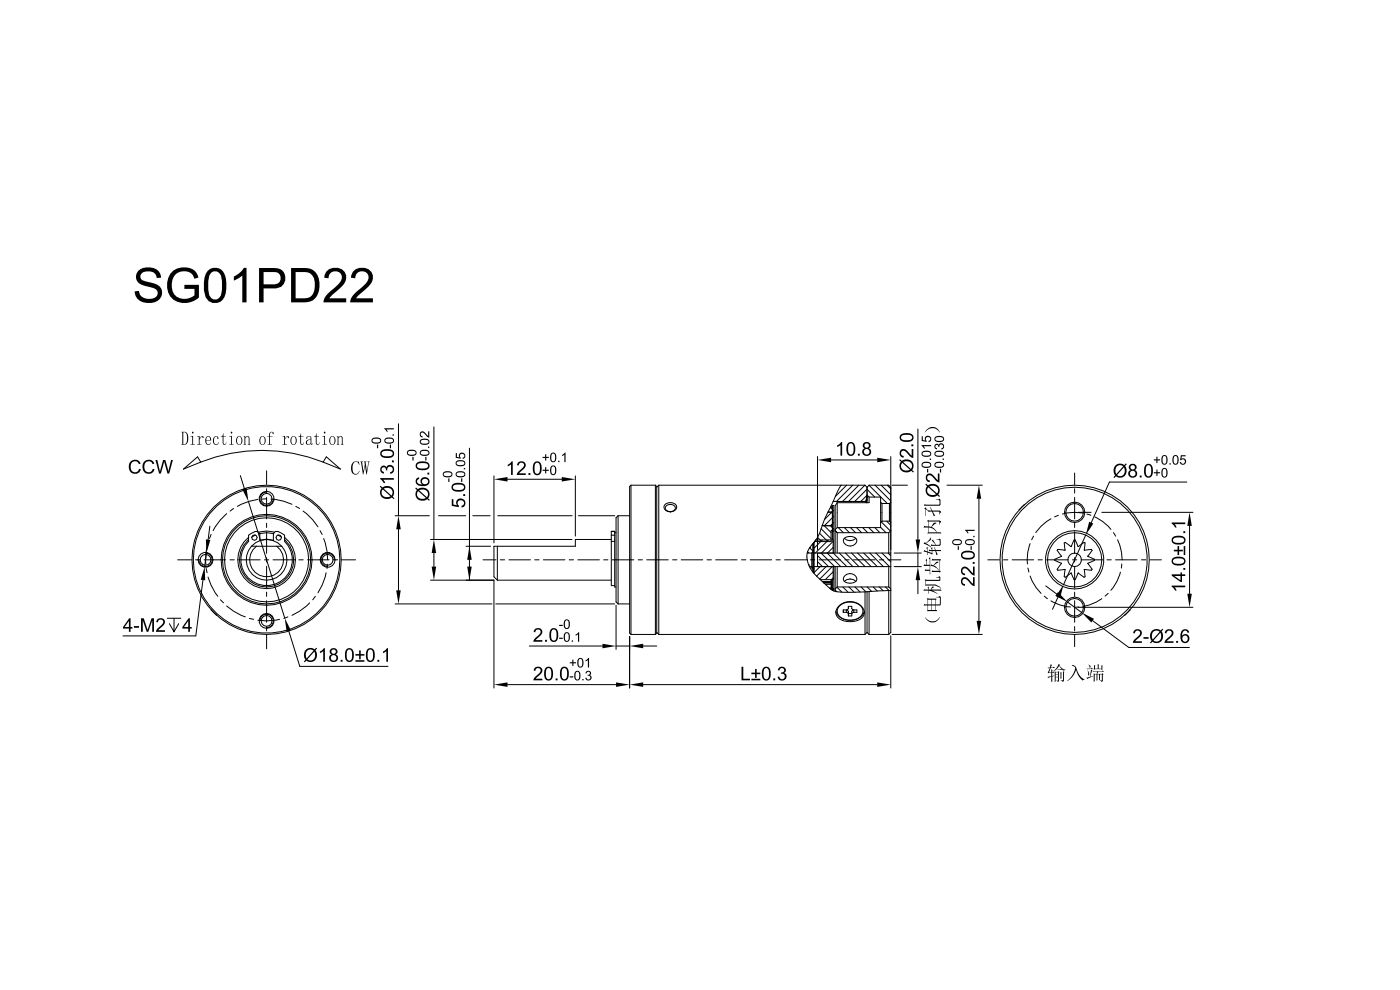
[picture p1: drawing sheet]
<svg xmlns="http://www.w3.org/2000/svg" width="297mm" height="210mm" viewBox="0 0 297 210" stroke-linecap="round" stroke-linejoin="round" font-family="sans-serif">
<g fill="none" stroke="#000" stroke-width=".21">
<path d="M52.7 114.4a5.8 5.8 0 0 0-.3 8.3 5.8 5.8 0 0 0 8.3 0 5.8 5.8 0 0 0-.3-8.3M52.7 114a6.1 6.1 0 0 0-.6 8.9 6.1 6.1 0 0 0 8.9 0 6.1 6.1 0 0 0-.6-8.9M53.3 115.8a4.3 4.3 0 0 0 .2 6 4.3 4.3 0 0 0 6 0 4.3 4.3 0 0 0 .3-6M53.3 115.8a4.3 4.3 0 0 1 6.5 0M53.3 115.8h6.5M54.2 113.5l-.8 .4M54.4 115.8a3.6 3.6 0 0 0-.5 5.3 3.6 3.6 0 0 0 5.3 0 3.6 3.6 0 0 0-.5-5.3M54.9 112.8l1.6-.2 1.7 .2M55.1 113.2l1.4-.2 1.5 .2M55.1 114.7v-1.3l-.1-.4-.4-.3h-.5l-1.4 .8v1.3a5.5 5.5 0 0 0 0 7.8 5.5 5.5 0 0 0 7.7 0 5.5 5.5 0 0 0 0-7.8v-1.3l-1.4-.8h-.5l-.4 .3-.1 .4v1.3M55.1 114.6l1.4-.3 1.5 .3M58.9 113.5l.8 .4"/>
<path d="M105.5 115.8v7.2M129.7 114.4h-7.7v1.4h-17.2v6.5l.7 .7M129.7 114.8h.7M129.7 113.5h.7M129.7 112.7h.7M130.4 113h.3M131.1 109.4l-.4 .4v17.8l.4 .5M131.1 109.4h2.4M131.1 109.4v18.7M133.8 102.9h5.2M133.8 102.9l-.3 .3v31.1l.3 .3M133.8 102.9v31.7"/>
<path d="M139 102.9l.3 .3v31.1l-.3 .3M139 102.9v31.7M139.7 102.9h43.8l.4 .4M139.7 102.9l-.4 .4M139.7 102.9v31.7M141.2 106.9a1.51 1.51 0 0 1 2.3 .6 1.42 1.42 0 0 1-1.3 1.1 1.42 1.42 0 0 1-1.4-1.1zM141.2 107.4a1.2 1.2 0 0 1 2 .3 1.14 1.14 0 0 1-1 .8 1.14 1.14 0 0 1-1.1-.8zM142.2 108.5v.1M171.1 118.1h.1M171.2 118.6l.1 .4M171.2 117.3h1M171.3 117h.1"/>
<path d="M171.5 119.8h.1M171.7 116.2h.1M172.2 117.3v2.9M172.3 115.4h.1M172.4 117.1l-.2 .2M172.4 115.3v6M172.7 115v6.6M172.7 115.2h-.2v6.3M172.7 117.3h16.2M172.8 114.8h.1M173 114.5h3.7v2.8M173.4 117.3v2.9"/>
<path d="M174.4 111.5h1.9M175.6 108.6h.7M176.3 107.3v.2l.3 .2M176.3 108.6l.3 .3M176.3 108.6v.1M176.3 111.4v.1M176.3 111.5l.3 .2M176.6 114.5v-7.3h.2v10.1M176.6 112.6h.2M176.6 112.4l-.3 .2v2.3l-3.5-.1M176.6 108.4l-.3 .2M176.6 111.2l-.3 .3"/>
<path d="M176.7 106.4h7M177.1 112.5l.5 .5M177.6 113h10.9M177.6 111.9l-.5 .4M177.6 106.6l-.5 .7v10M177.6 106.6v5.3M177.6 113v4.3M178.4 102.9l-2.3 4.7a23.9 23.9 0 0 0-2.2 5.4l-1.1 1.9a3.9 3.9 0 0 0-1.6 3.8 7.4 7.4 0 0 0 3.2 4.6 6.9 6.9 0 0 0 2.6 2.1l1.6 .2 4.9-.1M179 114.3a1.9 1.9 0 0 1 2.7 .1 1.42 1.42 0 0 1-1.4 1.4 1.42 1.42 0 0 1-1.4-1.2zM179.1 114.2l.5 .3 .7 .2M180.3 114.7h.1M181.5 114.2l-.5 .3-.7 .2"/>
<path d="M183.7 106.4h.1M183.7 106.5h.1M183.9 105.1l-.2 1.3zM183.9 105.1l-.2 1.4M183.9 105.4l-.2 1.1M183.9 105.4l-.2 1.2M183.9 105.9l-.2 .7M183.9 106l-.1 .6M183.9 103.3l.4-.4h4.2l.4 .4v30.8l-.4 .5M183.9 103.3v3.3M183.9 105l.4 .4M184.3 105.4v1.2h-6.7"/>
<path d="M184.3 105.4h2.5v6.5h-9.2M186.8 106.5l.3 .3M187.1 106.8v3.7M187.1 106.8h1.5M187.1 110.5h1.5M187.1 110.5l-.3 .3M188.5 113v4.3M188.6 106.8v3.7M188.6 110.5l.3 .3M188.9 106.5l-.3 .3M188.9 112.5l-.4 .5M216.2 108.1h.1"/>
<path d="M217.3 107l-1.1 1.1M225.1 118l-1.4 .6v.1v.1l1.4 .6M225.1 119.4v.1M225.1 118h.1M225.1 119.5l-.9 1.2 .1 .1v.1l1.5-.1M225.1 119.5h.1M225.9 116.7l-1.6-.2v.1l-.1 .1 .9 1.3M225.9 116.6v.1M227.1 115.9l-1.2-.9-.1 .1h-.1l.2 1.5M227.2 115.9h-.1M228.7 115.9l-.7-1.4h-.1h-.1l-.6 1.4M228.7 115.9l1.2-.9 .1 .1h.1l-.1 1.5"/>
<path d="M228.7 115.9h.1M230 116.6v.1M230 116.7l1.5-.2 .1 .1v.1l-.9 1.2M230 116.7h.1M230.7 119.5l.9 1.2v.1l-.1 .1-1.5-.1M230.7 117.9v.1M230.7 118l1.4 .6v.1v.1l-1.4 .6M230.7 118h.1M230.7 119.4v.1M44.8 129.3l1.1 1.2M45.9 130.5h.1M105.5 123h24.2"/>
<path d="M130.4 124.2h-.7v-11.5h.7v11.8h.3M131.1 128.1h2.4M133.8 134.6h5.2M139.3 134.1l.4 .5M139.7 134.6h43.8M171.7 120.2h.5M172.2 120.2l.2 .2M172.7 120.6l-.2 .2M172.7 120.2h16.2M173.2 122.2h.1M173.9 122.8h.1M174.4 123.3h1.9"/>
<path d="M174.7 123.6h1.6M175.1 123.9h1.2M175.9 124.7h.4M176.3 122.9l-.1 2M176.3 122.9v2.1M176.6 122.9v2.3M176.6 124.8h.2M176.6 125.1h-.1M176.6 125.2h.1M176.7 120.2v2.7h-2.7M176.8 120.2v5.1M177.1 125.1v.3"/>
<path d="M177.1 125.1l.4 .4M177.1 120.2v4.9M177.3 129.6a3.2 3.2 0 0 0 4.4 1.7l1-.6 .6-1M177.6 124.5h10.9M177.6 120.2v4.3M177.6 124.5l-.5 .4M177.9 128.5a3.3 3.3 0 0 1 5.4 1.1 1.93 1.93 0 0 1-1.8 2.1 3.7 3.7 0 0 1-4.1-1.2l-.1-.9zM178 128.6a3.2 3.2 0 0 1 4.9 .5 2.06 2.06 0 0 1-2.1 2.4 2.55 2.55 0 0 1-3.2-2zM179.3 122a1.48 1.48 0 0 1 2.4 .9 1.74 1.74 0 0 1-2.8 .1v-.3zM179.5 129.4h-.6v.5h.6M179.5 129.9l.4 .3M179.5 129.4l.4 .3v.9h.8v-.4"/>
<path d="M179.5 129.4v.5M180.1 125.6h.1M180.3 122.8h.1M180.3 122.8l.7 .1 .5 .4M180.3 122.8l-.7 .1-.5 .4M180.7 130.1h-.8M181.1 129.4l-.4-.4v-.4h-.8v.5l-.4 .3M181.1 129.4h.6v.5h-.6M181.1 129.9l-.4 .3M181.1 129.4l-.4 .3v.5M181.1 129.4v.5M181.4 125.6h.1"/>
<path d="M183.5 125.5v9.1M183.9 134.1l-.4 .5M183.9 134.1l.4 .5M183.9 125.5v8.6M183.9 125.5h-.4M184.3 134.6h4.2M184.3 125.5v9.1M184.3 125.5h-.4M188.5 125.2l-4.2 .3M188.5 120.2v4.3M188.5 125.2v9.4M188.5 124.5l.4 .4"/>
<path d="M188.9 125.2h-.4M225.9 120.8h-.1M225.9 120.8l-.2 1.5 .1 .1h.1l1.2-.9M225.9 120.8h.1M227.2 121.5h-.1M228.7 121.5l-.7 1.4h-.1h-.1l-.6-1.4M228.7 121.5h.1M230 120.8l.1 1.5-.1 .1h-.1l-1.2-.9M230 120.8h.1M239.7 129.3l-1.2 1.2"/>
<circle cx="43.6" cy="118.7" r="1.58"/>
<circle cx="43.6" cy="118.7" r="1.15"/>
<circle cx="54" cy="114" r=".58"/>
<circle cx="56.5" cy="118.7" r="15.5"/>
<circle cx="56.5" cy="118.7" r="9.4"/>
<circle cx="56.5" cy="118.7" r="8.9"/>
<circle cx="56.5" cy="105.8" r="1.15"/>
<circle cx="56.5" cy="118.7" r="9.6"/>
<circle cx="56.5" cy="118.7" r="15.8"/>
<circle cx="56.5" cy="105.8" r="1.58"/>
<circle cx="59.1" cy="114" r=".58"/>
<circle cx="69.5" cy="118.7" r="1.58"/>
<circle cx="69.5" cy="118.7" r="1.15"/>
<circle cx="227.9" cy="118.7" r="15.8"/>
<circle cx="227.9" cy="108.7" r="1.87"/>
<circle cx="227.9" cy="108.7" r="2.16"/>
<circle cx="227.9" cy="118.7" r="1.44"/>
<circle cx="227.9" cy="118.7" r="5.8"/>
<circle cx="227.9" cy="118.7" r="6.2"/>
<circle cx="227.9" cy="118.7" r="15.4"/>
<circle cx="56.5" cy="131.7" r="1.58"/>
<circle cx="56.5" cy="131.7" r="1.15"/>
<circle cx="227.9" cy="128.8" r="1.87"/>
<circle cx="227.9" cy="128.8" r="2.16"/>
</g>
<g fill="none" stroke="#000" stroke-width=".21">
<path d="M84.5 89.9v19.5M92 90.5v23.9M99.6 95v28M173.4 96.8v19.8M176.3 97.5h9.8M188.9 96.8v19.8M194.7 91v23.4M43.6 117.3a1.44 1.44 0 0 1 1.4 1.4 1.44 1.44 0 0 1-1.4 1.5 1.44 1.44 0 0 1-1.4-1.5M43.8 117.3l-.4 2.9M44.5 111.6l-.4 2.8M51 100.9l.8 2.7M52.7 106.4l7.7 24.7"/>
<path d="M56.5 104.3a1.44 1.44 0 0 0-1.4 1.5 1.44 1.44 0 0 0 1.4 1.4 1.44 1.44 0 0 0 1.5-1.4M70.9 118.7a1.44 1.44 0 0 0-1.4-1.4 1.44 1.44 0 0 0-1.4 1.4 1.44 1.44 0 0 0 1.4 1.5M83.8 109.4h7.3M84.5 112.2v13M91.3 114.4h30M92 117.3v2.9M93 109.4h5.8M98.8 115.8h5.2M100.3 109.4h3.7M104.8 100.9v14.2M105.6 109.4h15.8M107.6 101.6h11.6"/>
<path d="M122 100.9v12.8M122.7 109.4h7.7M189.2 102.9h3.3M189.6 117.3h5.8M194.7 117.3v2.9M200.9 102.9h7.4M207.6 105.8v25.9M228.6 108.7h2.8M230.3 113.5l-4.7 10.5M233.7 108.7h19.3M251.7 102.2h-16.4l-3.9 8.6M252.3 111.5v14.4"/>
<path d="M35.5 131.1h2.8M36.9 131.1v2.9l-1-1.7M37.9 132.3l-1 1.7M43 123l-1.5 11.9h-15.4M55.1 131.7a1.44 1.44 0 0 1 1.4-1.5 1.44 1.44 0 0 1 1.5 1.5 1.44 1.44 0 0 1-1.5 1.4M61.3 133.8l2.3 7.5h18.7M83.8 128.1h20.6M91.3 123h13.5v22.9M105.1 128.1h25.3M112.3 137h15.5M130.7 128.4v9.3M130.7 137h2.8"/>
<path d="M133.5 135v10.9M136.4 137h2.9M188.9 134.8v11.1M189.2 134.6h19.1M189.6 120.2h5.8M194.7 123v2.9M221.8 124.3l2.3 1.7M224.4 126.6l-1.2 2.6M226.4 127.7l3 2.2M228.6 128.8h24.4M231.7 131.6l7.7 5.7h12.9M107.6 145.2h23.1"/>
<path d="M136.4 145.2h49.7"/>
</g>
<g fill="none" stroke="#000" stroke-width=".21">
<path d="M56.5 99.9v2.8M37.7 118.7h2.9M41.5 118.7h.9M43.3 118.7h4.6M44.1 115.1l-.4 1.8v2.7M44.8 113.3l-.4 .9M48.1 108.9l-1.3 1.3-1.6 2.3M48.8 118.7h.9M49.5 107.8l-.7 .6M50.6 118.7h4.6M54.7 105.9l-1.8 .4-2.5 1.1M56.1 118.7h.9"/>
<path d="M56.5 105.8h-.9M56.5 103.6v1M56.5 105.5v4.5M56.5 111v.9M56.5 112.8v4.6M56.5 118.3v.9M57.5 105.8l2.7 .5 1.7 .6M57.9 118.7h4.6M62.7 107.4l.8 .4M63.4 118.7h.9M64.3 108.4l2 1.8 1.1 1.5M65.2 118.7h4.6"/>
<path d="M67.9 112.5l.4 .8M68.6 114.2l.8 2.7 .1 1.8M69.4 119.6v1M70.7 118.7h.9M72.5 118.7h2.9M102.5 118.7h2.7M106.1 118.7h.9M107.9 118.7h4.6M113.4 118.7h.9M115.2 118.7h4.6M120.7 118.7h.9M122.6 118.7h4.5"/>
<path d="M128 118.7h.9M129.9 118.7h4.5M135.3 118.7h1M137.2 118.7h4.5M142.7 118.7h.9M144.5 118.7h4.5M150 118.7h.9M151.8 118.7h4.6M157.3 118.7h.9M159.1 118.7h4.6M164.6 118.7h.9M166.4 118.7h4.6"/>
<path d="M171.9 118.7h.9M173.7 118.7h4.6M179.2 118.7h.9M181 118.7h4.6M186.5 118.7h.9M188.3 118.7h2.8M209.5 118.7h2.4M212.9 118.7h.9M214.7 118.7h4.5M218.5 115.3a9.1 9.1 0 0 0-.6 4.3M219.2 113.7l-.4 .8M220.2 118.7h.9"/>
<path d="M222 118.7h4.6M222.9 110a9.3 9.3 0 0 0-3.2 3M224.5 109.3l-.8 .3M227.5 118.7h.9M227.9 100.3v2.4M227.9 103.6v1M227.9 105.5v4.5M227.9 111v.9M227.9 112.8v4.6M227.9 118.3v.9M229.3 118.7h4.6M229.7 108.8a9.3 9.3 0 0 0-4.4 .2"/>
<path d="M230.5 109l.9 .3M232.2 109.6a9.1 9.1 0 0 1 3.4 2.7M234.8 118.7h.9M236.2 113l.4 .7M236.6 118.7h4.6M237 114.5l.5 1.1 .4 1.5 .1 1.6M237.9 119.6l-.1 .9M242.1 118.7h.9M243.9 118.7h2.4M43.7 120.6l.2 .9M44.1 122.4l.7 1.7 1.4 2.4M46.8 127.2l.6 .7"/>
<path d="M48.1 128.5l1.4 1.1 2.5 1.2M52.9 131.1l.9 .2M56.5 120.1v4.6M56.5 125.6v.9M56.5 127.4v4.6M56.5 132.9v.9M56.5 134.7v2.9M59.3 131.3l-2.8 .4-1.8-.2M61.1 130.8l-.9 .3M65.7 127.9l-2.2 1.7-1.6 .9M66.9 126.5l-.6 .7M69.2 121.5l-.9 2.6-.9 1.6"/>
<path d="M218 120.5l.2 .8M218.5 122.2l.5 1.1 .8 1.3 1 1.2M221.5 126.4l.7 .6M222.9 127.4a9 9 0 0 0 4.1 1.3M227.9 120.1v4.6M227.9 125.6v.9M227.9 127.4v4.6M227.9 132.9v.9M227.9 134.7v2.4M228.8 128.7l-.9 .1M233.7 127l-1.2 .7-1.5 .6-1.3 .3M235 125.8l-.6 .6"/>
<path d="M237.6 121.3a9 9 0 0 1-2 3.9"/>
</g>
<g fill="#000">
<path d="M173.4 97.5l2.9-.4v.9zM186.1 97.1l2.8 .4-2.8 .5zM196.4 91.3a1.66 1.66 0 0 1 1.6-.7 1.66 1.66 0 0 1 1.4 1.1 1.9 1.9 0 0 0-3.3 0zM43.7 114.4l.9 .1-.8 2.8zM51.4 103.8l.9-.3 .4 2.9zM84.5 109.4l.5 2.8h-1zM92 114.4l.5 2.9h-1zM99.6 115.8l.4 2.9h-.9zM104.8 101.6l2.8-.4v.9zM119.2 101.2l2.8 .4-2.8 .5zM194.2 114.4h1l-.5 2.9zM207.6 102.9l.5 2.9h-1z"/>
<path d="M231 110.6l.9 .4-1.6 2.5zM252.3 108.7l.5 2.8h-1zM43.4 120.2l.1 2.9-.9-.2zM60.4 131.1l1.3 2.6-.9 .3zM84 125.2h1l-.5 2.9zM91.5 120.2h1l-.5 2.8zM99.1 120.2h.9l-.4 2.8zM127.8 136.5l2.9 .5-2.9 .5zM133.5 137l2.9-.5v1zM194.7 120.2l.5 2.8h-1zM207.1 131.7h1l-.5 2.9zM224.4 125.6l2 2.1-2.6-1.3z"/>
<path d="M225.6 124l-.8 2.8-.8-.4zM229.4 129.9l2.6 1.3-.5 .8zM251.8 125.9h1l-.5 2.9zM104.8 145.2l2.8-.5v1zM130.7 144.7l2.8 .5-2.8 .5zM133.5 145.2l2.9-.5v1zM186.1 144.7l2.8 .5-2.8 .5z"/>
<path d="M80 94.3h.2v.8h-.2zM79 93l.4-.2a.94 .94 0 0 1 1.4 .8 1.11 1.11 0 0 1-1.1 .6 1.11 1.11 0 0 1-.9-.8zM79.1 93.2l-.1 .3a1.23 1.23 0 0 0 1.6 0v-.1a1.26 1.26 0 0 0-1.5-.2z"/>
<path d="M82.7 94.3h.2v.8h-.2zM81.7 93l.5-.2a.94 .94 0 0 1 1.4 .8 1.11 1.11 0 0 1-1.1 .6 1.11 1.11 0 0 1-1-.8zM81.8 93.2l-.1 .3a1.23 1.23 0 0 0 1.7 0v-.1a1.26 1.26 0 0 0-1.6-.2zM83.3 92.1h.2v.3h-.2zM81.5 90.8h2v.3h-1.5l.3 .5h-.3z"/>
<path d="M87.5 96.9h.2v.8h-.2zM86.5 95.6l.4-.2a.94 .94 0 0 1 1.5 .8 1.11 1.11 0 0 1-1.2 .6 1.11 1.11 0 0 1-.9-.9zM86.6 95.8l-.1 .3a1.23 1.23 0 0 0 1.7 0v-.2a1.26 1.26 0 0 0-1.6-.1z"/>
<path d="M90.2 96.9h.2v.8h-.2zM89.2 95.6l.5-.2a.94 .94 0 0 1 1.4 .8 1.11 1.11 0 0 1-1.1 .6 1.11 1.11 0 0 1-1-.9zM89.3 95.8l-.1 .3a1.23 1.23 0 0 0 1.7 0v-.2a1.26 1.26 0 0 0-1.6-.1zM90.8 94.7h.2v.3h-.2zM89.2 93.2l.5-.2a.94 .94 0 0 1 1.4 .8 1.11 1.11 0 0 1-1.1 .6 1.11 1.11 0 0 1-1-.8zM89.3 93.5l-.1 .3a1.23 1.23 0 0 0 1.7 0v-.2a1.26 1.26 0 0 0-1.6-.1zM89.3 91.6a1.43 1.43 0 0 1 1.5 .8v-.9h.2v1.3l-.7-.5a.69 .69 0 0 0-1-.5 .39 .39 0 0 0 0 .5 .39 .39 0 0 0 .3 .2v.3a.67 .67 0 0 1-.6-.5 .67 .67 0 0 1 .3-.7z"/>
<path d="M115.6 96.3h.3v.6h.5v.2h-.5v.6h-.3v-.6h-.5v-.2h.5zM116.9 96.2a.71 .71 0 0 1 .9-.1 .71 .71 0 0 1 .2 .9 .7 .7 0 0 1-.3 .9 .7 .7 0 0 1-.9-.2l-.1-.9zM117.1 96.3a1.12 1.12 0 0 0 .2 1.5h.1a1.23 1.23 0 0 0 0-1.6zM118.4 97.7h.3v.3h-.3zM119.2 96.5l.8-.5v2h-.3v-1.6l-.5 .3z"/>
<path d="M177.6 94.5l.8-.8h.2v2.9h-.3v-2.2l-.7 .4zM179.8 94a.96 .96 0 0 1 1.2-.1 .96 .96 0 0 1 .4 1.1 1.23 1.23 0 0 1-1.1 1.7 1.91 1.91 0 0 1-.6-2.5zM180.1 94.1a2.39 2.39 0 0 0 0 2.2l.5 .1a1.79 1.79 0 0 0 .2-2.2l-.2-.2zM182 96.2h.4v.4h-.4zM183.1 94.1a.79 .79 0 0 1 1.2-.3 .79 .79 0 0 1 0 1.2l-.1 .1a.86 .86 0 0 1 .5 1.1 .86 .86 0 0 1-1.1 .5 .83 .83 0 0 1-.7-.7 .83 .83 0 0 1 .5-.9 .64 .64 0 0 1-.3-1zM183.3 94.5a.5 .5 0 0 0 1 0 .5 .5 0 0 0-1 0zM183.2 95.8a.6 .6 0 0 0 1.2 0 .6 .6 0 0 0-1.2 0z"/>
<path d="M190.9 97.4l.4 .3a1.47 1.47 0 0 1 1.9 0 1.47 1.47 0 0 1 .3 2l.3 .3-.1 .2-.4-.3a1.47 1.47 0 0 1-2 0 1.47 1.47 0 0 1-.2-2l-.4-.3zM191.4 98.1a1.05 1.05 0 0 0-.1 1.4 1.05 1.05 0 0 0 1.4 .2l.3-.1zM191.6 98l1.6 1.4a1.02 1.02 0 0 0 0-1.2 1.02 1.02 0 0 0-1.1-.4zM191.2 95.3a1.39 1.39 0 0 1 1.7 .9l.5 .4v-1.4h.3v1.9l-.7-.3a2.08 2.08 0 0 0-1.5-1.2 .57 .57 0 0 0-.4 .6 .57 .57 0 0 0 .6 .5l-.1 .4a.96 .96 0 0 1-.8-.7 .96 .96 0 0 1 .4-1.1zM193.3 94.2h.4v.4h-.4zM191.1 92.1h.1a2.3 2.3 0 0 1 2.5 .3l.1 .6a1.91 1.91 0 0 1-2.5 .6 .87 .87 0 0 1-.2-1.5zM191.2 92.5l-.1 .4a1.8 1.8 0 0 0 2.2 .2l.2-.4a1.79 1.79 0 0 0-2.3-.2z"/>
<path d="M236.7 98.6a1.44 1.44 0 0 1 1.8 0l.3-.3 .2 .1-.4 .4a1.47 1.47 0 0 1 .1 2 1.47 1.47 0 0 1-2 .2l-.3 .4-.2-.2 .3-.4a1.69 1.69 0 0 1 .2-2.2zM237 98.8a1.49 1.49 0 0 0-.2 1.7l1.4-1.6a.99 .99 0 0 0-1.2-.1zM238.4 99.1l-1.5 1.6a1.02 1.02 0 0 0 1.3 .1 1.02 1.02 0 0 0 .3-1.2zM239.5 98.7a.79 .79 0 0 1 1.2-.3 .79 .79 0 0 1 .1 1.3h-.2a.86 .86 0 0 1 .5 1.1 .86 .86 0 0 1-1.1 .5 .83 .83 0 0 1-.7-.7 .83 .83 0 0 1 .5-.9 .64 .64 0 0 1-.3-1zM239.8 99.1a.47 .47 0 0 0 .9 0 .47 .47 0 0 0-.9 0zM239.7 100.4a.59 .59 0 0 0 1.1 0 .59 .59 0 0 0-1.1 0zM241.7 100.9h.4v.4h-.4zM243 98.6a.96 .96 0 0 1 1.1-.1 .96 .96 0 0 1 .4 1.1 1.23 1.23 0 0 1-1.1 1.7 1.91 1.91 0 0 1-.6-2.4zM243.3 98.8a2.39 2.39 0 0 0 0 2.1l.4 .1a1.79 1.79 0 0 0 .2-2.2l-.2-.1z"/>
<path d="M244.7 97.4h.6v-.5h.2v.5h.5v.2h-.5v.6h-.2v-.6h-.6zM246.5 96.7a.71 .71 0 0 1 .9 0 .71 .71 0 0 1 .2 .8 .7 .7 0 0 1-.3 .9 .7 .7 0 0 1-.9-.2l-.1-.8zM246.8 96.8a1.12 1.12 0 0 0 .2 1.6h.1a1.23 1.23 0 0 0 0-1.7zM248 98.2h.3v.3h-.3zM248.9 96.7a.71 .71 0 0 1 .9 0 .71 .71 0 0 1 .2 .8 .7 .7 0 0 1-.3 .9 .7 .7 0 0 1-.9-.2l-.1-.8zM249.1 96.8a1.12 1.12 0 0 0 .2 1.6h.1a1.23 1.23 0 0 0 0-1.7zM250.5 96.5h1v.3h-.8l-.1 .5a.67 .67 0 0 1 .9 .3 .67 .67 0 0 1-.4 .9 .67 .67 0 0 1-.9-.5h.3a.45 .45 0 0 0 .6 .2 .45 .45 0 0 0 .2-.6 .45 .45 0 0 0-.6-.1l-.4 .1z"/>
<path d="M80.7 103l.4 .4a1.47 1.47 0 0 1 2 0 1.47 1.47 0 0 1 .2 1.9l.4 .4-.2 .1-.4-.3a1.46 1.46 0 0 1-2 0 1.46 1.46 0 0 1-.2-1.9l-.3-.4zM81.2 103.8a1.05 1.05 0 0 0 0 1.4 1.05 1.05 0 0 0 1.3 .2l.3-.1zM81.4 103.6l1.6 1.5a1.02 1.02 0 0 0 .1-1.2 1.02 1.02 0 0 0-1.2-.4zM80.6 101.4h2.9v.3h-2.2l.4 .7h-.3l-.8-.8zM80.9 98.9l.1-.1a.64 .64 0 0 1 1 .3 .89 .89 0 0 1 1.3-.4 .89 .89 0 0 1 .2 1.4l-.7 .4-.1-.4a.59 .59 0 0 0 .6-.7 .59 .59 0 0 0-.8-.4 .59 .59 0 0 0-.3 .8l-.3-.1a.5 .5 0 0 0-.4-.6 .5 .5 0 0 0-.6 .5 .5 .5 0 0 0 .6 .5l-.1 .3a.89 .89 0 0 1-.7-.6 .89 .89 0 0 1 .2-.9zM83.1 97.6h.4v.4h-.4zM80.9 95.6l.1-.1a2.3 2.3 0 0 1 2.5 .3l.1 .6a1.91 1.91 0 0 1-2.5 .6 .87 .87 0 0 1-.2-1.4zM81.1 95.9l-.2 .4a1.8 1.8 0 0 0 2.3 .2l.1-.4a1.79 1.79 0 0 0-2.2-.2z"/>
<path d="M88.2 103.4l.4 .3a1.47 1.47 0 0 1 2 0 1.47 1.47 0 0 1 .2 2l.4 .3-.2 .2-.4-.3a1.47 1.47 0 0 1-2 0 1.47 1.47 0 0 1-.2-2l-.3-.3zM88.7 104.1a1.05 1.05 0 0 0 0 1.4 1.05 1.05 0 0 0 1.3 .2l.3-.1zM88.9 104l1.6 1.4a1.02 1.02 0 0 0 .1-1.2 1.02 1.02 0 0 0-1.2-.4zM88.4 101.4l.5-.2v.4a.55 .55 0 0 0-.4 .6 .55 .55 0 0 0 .5 .5h.6a.93 .93 0 0 1 .2-1.5 .93 .93 0 0 1 1.3 .9v.2a1.79 1.79 0 0 1-2.8 .3l-.1-.7zM89.6 101.8a.62 .62 0 0 0 .2 .8 .62 .62 0 0 0 .8-.1 .62 .62 0 0 0-.1-.9l-.5-.1zM90.6 100.2h.4v.4h-.4zM88.4 98.1h.1a2.3 2.3 0 0 1 2.5 .3l.1 .6a1.91 1.91 0 0 1-2.4 .6 .87 .87 0 0 1-.3-1.5zM88.6 98.5l-.1 .4a1.8 1.8 0 0 0 2.2 .2l.1-.4a1.79 1.79 0 0 0-2.2-.2z"/>
<path d="M95.1 101.4h.2v.8h-.2zM94.1 100.1l.4-.2a.94 .94 0 0 1 1.5 .8 1.11 1.11 0 0 1-1.1 .6 1.11 1.11 0 0 1-1-.8zM94.2 100.4l-.1 .3a1.23 1.23 0 0 0 1.7 0v-.2a1.26 1.26 0 0 0-1.6-.1z"/>
<path d="M95.8 105.9h.4v1.1l.7 .2a.96 .96 0 0 1 .5-1.4 .96 .96 0 0 1 1.3 .6 .96 .96 0 0 1-.8 1.2v-.3a.64 .64 0 0 0 .4-1 .64 .64 0 0 0-1-.1 .64 .64 0 0 0 0 1v.4l-1.5-.3zM98.3 104.8h.4v.4h-.4zM96 102.7l.1-.1a2.3 2.3 0 0 1 2.5 .3l.1 .6a1.91 1.91 0 0 1-2.4 .6 .87 .87 0 0 1-.3-1.4zM96.2 103l-.1 .5a1.8 1.8 0 0 0 2.2 .2l.1-.5a1.79 1.79 0 0 0-2.2-.2z"/>
<path d="M97.8 101.4h.3v.8h-.3zM96.8 100.1l.5-.2a.94 .94 0 0 1 1.4 .8 1.11 1.11 0 0 1-1.1 .6 1.11 1.11 0 0 1-1-.8zM96.9 100.4l-.1 .3a1.23 1.23 0 0 0 1.7 0v-.2a1.26 1.26 0 0 0-1.6-.1zM98.4 99.3h.3v.2h-.3zM96.8 97.8l.5-.2a.94 .94 0 0 1 1.4 .8 1.11 1.11 0 0 1-1.1 .6 1.11 1.11 0 0 1-1-.8zM96.9 98l-.1 .3a1.23 1.23 0 0 0 1.7 0v-.2a1.26 1.26 0 0 0-1.6-.1zM96.7 96.1h.2v.8l.5 .1a.67 .67 0 0 1 .4-1 .67 .67 0 0 1 .9 .5 .67 .67 0 0 1-.6 .8v-.2a.45 .45 0 0 0 .3-.6 .45 .45 0 0 0-.7-.3 .45 .45 0 0 0-.1 .7l.1 .4-1-.2z"/>
<path d="M107.7 98.6l.8-.8h.2v2.9h-.3v-2.2l-.7 .4zM109.8 98.2a.92 .92 0 0 1 1.4-.2 .92 .92 0 0 1-.1 1.4l-1 1h1.4v.3h-1.9l.4-.7a2.09 2.09 0 0 0 1.1-1.5 .57 .57 0 0 0-.6-.4 .57 .57 0 0 0-.5 .6h-.3zM112.1 100.3h.4v.4h-.4zM113.3 98.1a.96 .96 0 0 1 1.2-.1 .96 .96 0 0 1 .4 1.1 1.23 1.23 0 0 1-1.2 1.7 1.91 1.91 0 0 1-.5-2.5zM113.6 98.2a2.39 2.39 0 0 0 0 2.2l.5 .1a1.79 1.79 0 0 0 .2-2.3l-.2-.1z"/>
<path d="M115.1 99.6h.5v-.5h.3v.5h.5v.2h-.5v.6h-.3v-.6h-.5zM116.9 98.9a.71 .71 0 0 1 .9 0 .71 .71 0 0 1 .2 .8 .7 .7 0 0 1-.3 .9 .7 .7 0 0 1-.9-.2l-.1-.8zM117.1 99a1.12 1.12 0 0 0 .2 1.6h.1a1.23 1.23 0 0 0 0-1.7z"/>
<path d="M196.4 102.6l.4 .3a1.47 1.47 0 0 1 2 0 1.47 1.47 0 0 1 .2 2l.4 .3-.2 .2-.4-.3a1.46 1.46 0 0 1-2 0 1.46 1.46 0 0 1-.2-2l-.3-.3zM196.9 103.3a1.05 1.05 0 0 0 0 1.4 1.05 1.05 0 0 0 1.3 .2l.3-.1zM197.1 103.2l1.6 1.4a1.02 1.02 0 0 0 .1-1.2 1.02 1.02 0 0 0-1.2-.4zM196.7 100.5a1.39 1.39 0 0 1 1.8 .9l.4 .4v-1.4h.3v1.9l-.7-.3a2.08 2.08 0 0 0-1.5-1.2 .57 .57 0 0 0-.3 .6 .57 .57 0 0 0 .5 .5v.3a.96 .96 0 0 1-.8-.6 .96 .96 0 0 1 .3-1.1z"/>
<path d="M196.6 99.4h.3v.8h-.3zM195.6 98.1l.5-.2a.94 .94 0 0 1 1.4 .8 1.11 1.11 0 0 1-1.1 .6 1.11 1.11 0 0 1-.9-.8zM195.7 98.3v.4a1.23 1.23 0 0 0 1.6 0v-.2a1.26 1.26 0 0 0-1.6-.2zM197.2 97.2h.3v.3h-.3zM195.6 95.8l.5-.2a.94 .94 0 0 1 1.4 .8 1.11 1.11 0 0 1-1.1 .6 1.11 1.11 0 0 1-.9-.8zM195.7 96v.3a1.23 1.23 0 0 0 1.6 0v-.2a1.26 1.26 0 0 0-1.6-.1zM195.5 94.4h2v.2h-1.6l.3 .5h-.2zM195.5 92.5h.2v.8l.6 .1a.67 .67 0 0 1 .3-.9 .67 .67 0 0 1 .9 .4 .67 .67 0 0 1-.6 .9v-.3a.45 .45 0 0 0 .3-.6 .45 .45 0 0 0-.6-.2 .45 .45 0 0 0-.2 .6l.1 .4-1-.2z"/>
<path d="M199.3 99.4h.3v.8h-.3zM198.4 98.1l.4-.2a.94 .94 0 0 1 1.4 .8 1.11 1.11 0 0 1-1.1 .6 1.11 1.11 0 0 1-.9-.8zM198.5 98.3l-.1 .4a1.23 1.23 0 0 0 1.6 0v-.2a1.26 1.26 0 0 0-1.5-.2zM199.9 97.2h.3v.3h-.3zM198.4 95.8l.4-.2a.94 .94 0 0 1 1.4 .8 1.11 1.11 0 0 1-1.1 .6 1.11 1.11 0 0 1-.9-.8zM198.5 96l-.1 .3a1.23 1.23 0 0 0 1.6 0v-.2a1.26 1.26 0 0 0-1.5-.1zM198.4 94.2l.4-.1 .3 .3a.63 .63 0 0 1 1.1 0 .63 .63 0 0 1-.5 .9l-.1-.2a.41 .41 0 0 0 .4-.5 .41 .41 0 0 0-.5-.3 .41 .41 0 0 0-.3 .5h-.2a.35 .35 0 0 0-.2-.4 .35 .35 0 0 0-.5 .3 .35 .35 0 0 0 .4 .3v.3a.62 .62 0 0 1-.5-.4 .62 .62 0 0 1 .2-.7zM198.4 92.7l.4-.2a.94 .94 0 0 1 1.4 .7 1.11 1.11 0 0 1-1.1 .6 1.11 1.11 0 0 1-.9-.8zM198.5 92.9l-.1 .3a1.23 1.23 0 0 0 1.6 0v-.2a1.26 1.26 0 0 0-1.5-.1z"/>
<path d="M203.1 115.8h.3v.8h-.3zM202.2 114.5l.4-.2a.94 .94 0 0 1 1.4 .8 1.11 1.11 0 0 1-1.1 .6 1.11 1.11 0 0 1-.9-.8zM202.2 114.7v.4a1.23 1.23 0 0 0 1.6 0v-.2a1.26 1.26 0 0 0-1.6-.2z"/>
<path d="M205.9 115.8h.2v.8h-.2zM204.9 114.5l.4-.2a.94 .94 0 0 1 1.4 .8 1.11 1.11 0 0 1-1.1 .6 1.11 1.11 0 0 1-.9-.8zM205 114.7l-.1 .4a1.23 1.23 0 0 0 1.6 0v-.2a1.26 1.26 0 0 0-1.5-.2zM206.4 113.6h.3v.3h-.3zM204.7 112.4h2v.2h-1.6l.3 .5h-.2z"/>
<path d="M244.7 100.1h.6v-.5h.2v.5h.5v.3h-.5v.5h-.2v-.5h-.6zM246.5 99.4a.71 .71 0 0 1 .9 0 .71 .71 0 0 1 .2 .9 .7 .7 0 0 1-.3 .9 .7 .7 0 0 1-.9-.2l-.1-.9zM246.8 99.5a1.12 1.12 0 0 0 .2 1.6h.1a1.23 1.23 0 0 0 0-1.7z"/>
<path d="M27.4 131.1h.3v1.9h.4v.3h-.4v.7h-.4v-.7h-1.2v-.3zM27.3 131.7l-.9 1.3h.9zM28.4 132.8h1.1v.3h-1.1zM29.9 131.1h.6l.8 2.5 .8-2.5h.6v2.9h-.4v-2.4l-.8 2.4h-.4l-.8-2.5v2.5h-.4zM33.3 131.4a.92 .92 0 0 1 1.4-.1 .92 .92 0 0 1-.1 1.4l-1 1h1.4v.3h-1.9l.3-.7a2.08 2.08 0 0 0 1.2-1.5 .57 .57 0 0 0-.6-.4 .57 .57 0 0 0-.5 .6l-.3-.1z"/>
<path d="M40 131.1h.3v1.9h.4v.3h-.4v.7h-.4v-.7h-1.2v-.3zM39.9 131.7l-.9 1.3h.9z"/>
<path d="M65 137.7a1.44 1.44 0 0 1 1.7 0l.4-.3 .2 .1-.4 .4a1.47 1.47 0 0 1 0 2 1.47 1.47 0 0 1-1.9 .2l-.4 .4-.2-.2 .4-.4a1.69 1.69 0 0 1 .2-2.2zM65.3 137.9a1.49 1.49 0 0 0-.3 1.7l1.5-1.6a.99 .99 0 0 0-1.2-.1zM66.7 138.2l-1.5 1.6a1.02 1.02 0 0 0 1.2 .1 1.02 1.02 0 0 0 .4-1.2zM67.8 138.2l.9-.7h.2v2.8h-.3v-2.2l-.8 .4zM70 137.8a.79 .79 0 0 1 1.2-.3 .79 .79 0 0 1 .1 1.2l-.1 .1a.86 .86 0 0 1 .5 1.1 .86 .86 0 0 1-1.2 .5 .83 .83 0 0 1-.7-.7 .83 .83 0 0 1 .6-.9 .64 .64 0 0 1-.4-1zM70.3 138.2a.47 .47 0 0 0 .9 0 .47 .47 0 0 0-.9 0zM70.2 139.5a.59 .59 0 0 0 1.1 0 .59 .59 0 0 0-1.1 0zM72.2 139.9h.4v.4h-.4zM73.5 137.7a.96 .96 0 0 1 1.1-.1 .96 .96 0 0 1 .4 1.1 1.23 1.23 0 0 1-1.1 1.7 1.91 1.91 0 0 1-.6-2.5zM73.8 137.8a2.39 2.39 0 0 0 0 2.2l.4 .1a1.79 1.79 0 0 0 .2-2.2l-.2-.2zM75.4 138.7h.8v-.8h.3v.8h.8v.3h-.8v.8h-.3v-.8h-.8zM75.4 140h1.9v.3h-1.9zM77.9 137.7a.96 .96 0 0 1 1.2-.1 .96 .96 0 0 1 .4 1.1 1.23 1.23 0 0 1-1.2 1.7 1.91 1.91 0 0 1-.5-2.5zM78.2 137.8a2.39 2.39 0 0 0 0 2.2l.5 .1a1.79 1.79 0 0 0 .2-2.2l-.2-.2zM80 139.9h.4v.4h-.4zM81.2 138.2l.9-.7h.2v2.8h-.4v-2.2l-.7 .4z"/>
<path d="M113.4 133.5a.92 .92 0 0 1 1.4-.1 .92 .92 0 0 1-.2 1.4l-1 1h1.4v.3h-1.9l.4-.7a2.09 2.09 0 0 0 1.2-1.5 .57 .57 0 0 0-.7-.4 .57 .57 0 0 0-.4 .6l-.4-.1zM115.6 135.7h.4v.4h-.4zM116.8 133.5a.96 .96 0 0 1 1.2-.1 .96 .96 0 0 1 .4 1.1 1.23 1.23 0 0 1-1.1 1.6 1.91 1.91 0 0 1-.6-2.4zM117.1 133.6a2.39 2.39 0 0 0 0 2.1l.5 .2a1.79 1.79 0 0 0 .2-2.3l-.2-.1z"/>
<path d="M118.6 132.5h.8v.3h-.8zM119.8 131.5a.71 .71 0 0 1 .9 0 .71 .71 0 0 1 .2 .9 .7 .7 0 0 1-.3 .9 .7 .7 0 0 1-.9-.2l-.1-.9zM120 131.6a1.13 1.13 0 0 0 .2 1.6h.1a1.23 1.23 0 0 0 0-1.7z"/>
<path d="M118.6 135.2h.8v.3h-.8zM119.8 134.2a.71 .71 0 0 1 .9 0 .71 .71 0 0 1 .2 .9 .7 .7 0 0 1-.3 .9 .7 .7 0 0 1-.9-.2l-.1-.9zM120 134.3a1.13 1.13 0 0 0 .2 1.6h.1a1.23 1.23 0 0 0 0-1.6zM121.3 135.8h.2v.3h-.2zM122.1 134.6l.7-.5v2h-.2v-1.6l-.5 .3z"/>
<path d="M196.2 130.9a1.84 1.84 0 0 0 3.1 0 1.66 1.66 0 0 1-1.5 1.1 1.66 1.66 0 0 1-1.6-1.1zM196.6 127l.2-.2 .1 .2 1.6-.1 .1 .3h-.2v1h.9v-1.4l-.7-.2h.4l.3-.2 .2 .1v1.7l-.1 .2h-1v1h.3l.1 .2h-2.2l.1-.2v-1h-.8l.2-.3 .6 .1v-1zM196.8 128.4v1h.7v-1zM196.8 127.2v1h.7v-1zM197.6 128.4v1h.7v-1zM197.6 127.2v1h.7v-1zM196.4 122.8l.1 .2h2.7v-.4l-.7-.2 .8-.2 .1 .3-.1 .7h-2.9v.8h2l.9 .4 .3 .5a2.78 2.78 0 0 0-2.8-.7h-.7l.2-.2v-.8l-.2-.1zM196 124.9l.9 .1-.2-.4 .3-.2v.6h.4l.3-.5 .2-.1 .2 .1-.6 .5h2.1l.1 .3h-2l1 .4 .2 .3-1.9-.7v.5l-.1 .1v-.6h-1zM197.5 119.7l.5 .2 .4-.5a.43 .43 0 0 1 .7-.2l-1 .7 .3 .2 .7 .9a2.07 2.07 0 0 0-1.7-1zM197.8 118.5l.1 .1h1.6l.1 .2h-.2v2.2l.1 .2-.2 .2-.1-.1h-1.6l.2-.4 .1 .2h1.4v-2.3l-1.7 .1zM196.3 118.8l.3-.3v1.3h.6v-1.2l-.2-.2 .3-.3v3.6l-.1 .1v-.7h-1.1l.2-.4 .9 .1v-.8h-1.3l.1-.4 .1 .2h.4v-.8zM196.4 116.2l.3-.3v1.1l.9 .3v-.4h-.6l.1-.4 .1 .2h.4l-.2-.4 .3-.2v.6h.6l-.1-.7 .3 .7 1-.1 .1 .3h-1.1l.4 .7-.3 .1-.2-.8h-.7l.1 .5-.2 .2-.9-.4 .1 .4-.2 .1v-.5l-.7-.3 .2-.3 .1 .2 .4 .1v-.5zM196.1 115l.1 .1a1.56 1.56 0 0 0 1.1-1.1l.2 .3-.2 .3-1 .6a1.6 1.6 0 0 1 1.2 1l-.9-.6-.7-.3zM197.6 114.7l.3-.3 .6 1.1 .7 .1 .1-.2v-.8l-.7-.1 .8-.2 .1 1.3a1.71 1.71 0 0 1-1.5 .2h-.6l.2-.4 .1 .1h.7zM196.9 111.9v1h1.7l-.9-.9zM196.9 110.2l.1 .2h2.3l.3 .2v.2l-.3 .5-.1-.6-.1-.1h-2.2v1l.6 .1 .6-.8h.4l.1 .1-1 .8 .5 .3 .6 .8h.8l.2 .2h-3l.1-.2v-1h-.9l.2-.4 .1 .1h.6v-.9l-.2-.2zM196.2 106.8l.1 .2h2.8l.2-.1-.1-.7-.7-.3h.6l.1-.2 .3 .3v1.1l-.2 .2h-3.3zM196 107.8l.3-.2 .6 .7 .1-.2 .1 .2h.5l-.3-.8 .4 .8h1.6l.3 .4-.4 .4v-.6h-1.4l.6 .8-.3 .2-.4-1h-.9l.1-.1-.6-.4v1.3l-.1 .1v-1.4z"/>
<path d="M204.2 122.5a1.39 1.39 0 0 1 1.8 .9l.4 .4v-1.4h.3v1.9l-.7-.4a2.09 2.09 0 0 0-1.5-1.1 .57 .57 0 0 0-.4 .6 .57 .57 0 0 0 .6 .5v.3a.96 .96 0 0 1-.9-.7 .96 .96 0 0 1 .4-1zM204.2 120.3a1.39 1.39 0 0 1 1.8 .9l.4 .4v-1.4h.3v1.9l-.7-.4a2.08 2.08 0 0 0-1.5-1.2 .57 .57 0 0 0-.4 .7 .57 .57 0 0 0 .6 .4v.4a.96 .96 0 0 1-.9-.7 .96 .96 0 0 1 .4-1zM206.3 119.2h.4v.4h-.4zM204.1 117.1l.1-.1a2.3 2.3 0 0 1 2.5 .3l.1 .6a1.91 1.91 0 0 1-2.5 .6 .87 .87 0 0 1-.2-1.4zM204.2 117.4l-.1 .5a1.8 1.8 0 0 0 2.3 .2l.1-.5a1.79 1.79 0 0 0-2.3-.2z"/>
<path d="M240.5 133.8a.92 .92 0 0 1 1.4-.2 .92 .92 0 0 1-.1 1.4l-1 1h1.4v.3h-1.9l.3-.7a2.08 2.08 0 0 0 1.2-1.5 .57 .57 0 0 0-.6-.4 .57 .57 0 0 0-.5 .6h-.4zM242.5 135.1h1.1v.4h-1.1zM244.4 133.7a1.44 1.44 0 0 1 1.8 0l.3-.4 .2 .2-.3 .4a1.47 1.47 0 0 1 0 2 1.47 1.47 0 0 1-2 .2l-.3 .3-.2-.1 .3-.4a1.69 1.69 0 0 1 .2-2.2zM244.7 133.9a1.49 1.49 0 0 0-.2 1.7l1.5-1.6a.99 .99 0 0 0-1.3-.1zM246.1 134.2l-1.4 1.6a1.02 1.02 0 0 0 1.2 .1 1.02 1.02 0 0 0 .4-1.2zM247.2 133.8a.92 .92 0 0 1 1.4-.2 .92 .92 0 0 1-.1 1.4l-1 1h1.4v.3h-1.9l.3-.7a2.08 2.08 0 0 0 1.2-1.5 .57 .57 0 0 0-.6-.4 .57 .57 0 0 0-.5 .6h-.4zM249.5 135.9h.4v.4h-.4zM250.8 133.6a.85 .85 0 0 1 .9-.1 .85 .85 0 0 1 .5 .7h-.3a.55 .55 0 0 0-.6-.5 .55 .55 0 0 0-.5 .6l-.1 .5a.93 .93 0 0 1 1.6 .3 .93 .93 0 0 1-.9 1.3h-.3a1.79 1.79 0 0 1-.3-2.8zM251 134.9a.65 .65 0 0 0-.2 .9 .65 .65 0 0 0 1 0 .65 .65 0 0 0-.1-.9z"/>
<path d="M248.5 124.2h2.9v.3h-2.3l.5 .7h-.4l-.7-.8zM248.5 121.8h1.9v-.4h.3v.4h.7v.4h-.7v1.2h-.3l-1.9-1.3zM249.1 122.2l1.3 .9v-.9zM251 120.4h.4v.5h-.4zM248.8 118.4l.1-.1a2.3 2.3 0 0 1 2.5 .3v.6a1.91 1.91 0 0 1-2.4 .6 .87 .87 0 0 1-.2-1.4zM248.9 118.7l-.1 .4a1.8 1.8 0 0 0 2.2 .2l.1-.4a1.79 1.79 0 0 0-2.2-.2zM249 116.6h.8v-.8h.3v.8h.8v.3h-.8v.8h-.3v-.8h-.8zM251.1 115.8h.3v1.9h-.3zM248.8 113.9h.1a2.3 2.3 0 0 1 2.5 .2v.7a1.91 1.91 0 0 1-2.4 .5 .87 .87 0 0 1-.2-1.4zM248.9 114.2l-.1 .5a1.8 1.8 0 0 0 2.2 .2l.1-.5a1.79 1.79 0 0 0-2.2-.2zM251 112.7h.4v.4h-.4zM248.5 110.8h2.9v.4h-2.3l.5 .7h-.4l-.7-.9z"/>
<path d="M113.4 141.7a.92 .92 0 0 1 1.4-.1 .92 .92 0 0 1-.2 1.4l-1 .9h1.4v.4h-1.9l.4-.7a2.09 2.09 0 0 0 1.2-1.5 .57 .57 0 0 0-.7-.4 .57 .57 0 0 0-.4 .6l-.4-.1zM115.7 141.6a.96 .96 0 0 1 1.2 0 .96 .96 0 0 1 .4 1 1.23 1.23 0 0 1-1.2 1.7 1.91 1.91 0 0 1-.5-2.4zM116 141.8a2.39 2.39 0 0 0 0 2.1l.5 .1a1.79 1.79 0 0 0 .2-2.2l-.2-.1zM117.8 143.9h.4v.4h-.4zM119.1 141.6a.96 .96 0 0 1 1.1 0 .96 .96 0 0 1 .4 1 1.23 1.23 0 0 1-1.1 1.7 1.91 1.91 0 0 1-.6-2.4zM119.4 141.8a2.39 2.39 0 0 0 0 2.1l.4 .1a1.79 1.79 0 0 0 .2-2.2l-.2-.1z"/>
<path d="M120.8 143.4h.8v.3h-.8zM122 142.4a.71 .71 0 0 1 .9 0 .71 .71 0 0 1 .2 .9 .7 .7 0 0 1-.3 .9 .7 .7 0 0 1-.9-.2l-.1-.9zM122.2 142.5a1.12 1.12 0 0 0 .3 1.6 1.23 1.23 0 0 0 0-1.6zM123.5 144h.3v.3h-.3zM124.3 142.5a.55 .55 0 0 1 .9-.2 .55 .55 0 0 1-.1 .9 .63 .63 0 0 1 0 1.1 .63 .63 0 0 1-1-.6h.3a.41 .41 0 0 0 .5 .4 .41 .41 0 0 0 .3-.5 .41 .41 0 0 0-.6-.3l.1-.2a.35 .35 0 0 0 .4-.3 .35 .35 0 0 0-.3-.4 .35 .35 0 0 0-.4 .4h-.2z"/>
<path d="M121.4 139.9h.2v.5h.6v.3h-.6v.5h-.2v-.5h-.6v-.3h.6zM122.7 139.7a.71 .71 0 0 1 .8 0 .71 .71 0 0 1 .3 .9 .7 .7 0 0 1-.3 .9 .7 .7 0 0 1-1-.2l-.1-.9zM122.9 139.8a1.13 1.13 0 0 0 .2 1.6h.1a1.23 1.23 0 0 0 0-1.7zM124.2 140l.7-.5v2.1h-.2v-1.6l-.5 .3z"/>
<path d="M157.3 141.4h.3v2.5h1.5v.4h-1.8zM159.4 142.6h.7v-.7h.4v.7h.8v.4h-.8v.8h-.4v-.8h-.7zM159.4 143.9h1.9v.4h-1.9zM161.9 141.6a.96 .96 0 0 1 1.2 0 .96 .96 0 0 1 .4 1 1.23 1.23 0 0 1-1.2 1.7 1.91 1.91 0 0 1-.6-2.4zM162.2 141.8a2.39 2.39 0 0 0 0 2.1l.4 .1a1.79 1.79 0 0 0 .2-2.2l-.2-.1zM164 143.9h.4v.4h-.4zM165.2 141.7a.8 .8 0 0 1 1.1-.2 .8 .8 0 0 1 .1 1.2h-.1a.89 .89 0 0 1 .4 1.3 .89 .89 0 0 1-1.4 .2l-.4-.7h.4a.59 .59 0 0 0 .7 .5 .59 .59 0 0 0 .4-.7 .59 .59 0 0 0-.8-.4l.1-.3a.5 .5 0 0 0 .6-.4 .5 .5 0 0 0-.5-.6 .5 .5 0 0 0-.5 .6l-.3-.1z"/>
<path d="M223.9 142.6v.4h.5v-.4zM223.9 143.1v.4h.5v-.4zM224.5 140.8l.3 .2-.1 .1a1.88 1.88 0 0 0 1.3 1l-.3 .2-.3-.2-.7-.9a1.64 1.64 0 0 1-1.3 1.1l.6-.5zM223.7 142.4l.7 .1 .1-.2 .2 .2-.1 .1v1.8l-.2 .2-.4-.3h.4v-.7h-.5v.9l-.2 .1zM224.9 142.5l.3 .2-.1 1.2-.2 .1zM225.4 142.4l.4 .1-.1 .1v1.8l-.4 .2-.4-.3 .6-.1zM222.8 140.9l.3 .1-.2 .6h.4l.2-.2 .3 .3h-1l-.3 .9h.5v-.7l.3 .2-.1 .5 .2-.2 .2 .3h-.4v.7l.4-.1-.4 .2v1l-.2 .1v-1.1l-.7 .3-.1-.3 .8-.1v-.7l-.6 .1-.2-.3 .4-.8h-.3l-.1-.1h.5zM224 142h.9l.1-.2 .3 .3-1.2-.1 .1 .1zM227.3 141.1l.2-.1 .3 .1 .4 .4a3.9 3.9 0 0 0 1.9 2.6l-.4 .2a3.8 3.8 0 0 1-1.5-2.3l-.8 1.6-1.1 .9a4.3 4.3 0 0 0 1.7-3zM232 141l.3 .2-.1 .6h.6v-1l.3 .2-.1 .8h.6v-.7l.3 .1-.1 .8-.2 .1v-.2h-1.4l-.1 .2-.2-.2 .1-.1zM231.7 142.4h2l.2-.2 .3 .3h-1.2l-.3 .4h1l.1-.1 .2 .2-.1 .1-.1 1.4-.2 .1-.4-.3h.5v-1.3h-.4v1.2h-.2v-1.2h-.3v1.3l-.2 .1v-1.4h-.4v1.5l-.2 .1v-1.8l.6 .1 .1-.4h-.8zM230.8 141l.5 .3-.1 .3zM230.5 141.8h.9l.2-.2 .2 .3h-1.2zM230.7 142.1l.3 .6v.5l-.1 .1zM231.4 142l.3 .2-.5 1.3 .7-.1-1.3 .6-.2-.3 .7-.2z"/>
</g>
<!-- layer: 0 -->
<path d="M38.9 99.5l3-2.6 .7 1.1zM42.6 98a35.2 35.2 0 0 1 25.9 0M69.2 96.9l3 2.6-3.7-1.5z" fill="none" stroke="#000" stroke-width=".21"/>
<g fill="#000">
<path d="M27.8 97.8a1.25 1.25 0 0 1 2 .5l-.4 .1a.94 .94 0 0 0-1.2-.5 .94 .94 0 0 0-.5 1.2 .9 .9 0 0 0 .8 1 .9 .9 0 0 0 1-.7l.4 .1a1.33 1.33 0 0 1-1.7 .9 1.33 1.33 0 0 1-.9-1.7zM30.7 97.8a1.25 1.25 0 0 1 2 .5l-.4 .1a.94 .94 0 0 0-1.2-.5 .94 .94 0 0 0-.5 1.2 .9 .9 0 0 0 .8 1 .9 .9 0 0 0 1-.7l.4 .1a1.33 1.33 0 0 1-1.7 .9 1.33 1.33 0 0 1-.9-1.7zM33 97.6h.4l.5 2.4 .7-2.4h.5l.6 2.4 .6-2.4h.4l-.8 2.8h-.4l-.7-2.5-.7 2.5h-.4z"/>
<path d="M38.9 91.7v2.4l.3 .1a1.91 1.91 0 0 0 .2-2.4zM38.5 91.6a1.23 1.23 0 0 1 1.2 .4 1.23 1.23 0 0 1 .2 1.3 .97 .97 0 0 1-.4 .9 .97 .97 0 0 1-1 0l.2-.1v-2.3zM40.4 92.5l.6-.1v1.7l.3 .2h-.9l.4-.2v-1.4zM40.7 91.7a.2 .2 0 0 1 .4 0 .2 .2 0 0 1-.4 0zM41.8 92.5l.5-.1v.6a.5 .5 0 0 1 .3-.5 .5 .5 0 0 1 .6 .1 .17 .17 0 0 1 0 .2 .17 .17 0 0 1-.2 .1 .17 .17 0 0 1-.1-.3 .61 .61 0 0 0-.6 .6l.1 1 .3 .1h-.9l.4-.2v-1.4zM43.9 92.7l-.2 .6h.9l-.2-.6zM43.8 92.6l.2-.1 .5 .1 .2 .2 .1 .6h-1.1l.1 .6a.45 .45 0 0 0 .5 .2 .45 .45 0 0 0 .4-.4 .53 .53 0 0 1-.5 .6 .53 .53 0 0 1-.6-.4l-.1-.8zM45.5 92.6a.49 .49 0 0 1 .5-.1 .49 .49 0 0 1 .3 .5h-.2v-.3a.36 .36 0 0 0-.4-.1 .36 .36 0 0 0-.3 .3 .81 .81 0 0 0 .6 1.3l.4-.5a.56 .56 0 0 1-.5 .7 .56 .56 0 0 1-.6-.4l-.1-.8zM47.3 91.9l.1 .6h.5l-.5 .1 .1 1.5a.31 .31 0 0 0 .3 .1 .31 .31 0 0 0 .2-.4 .39 .39 0 0 1-.2 .5 .39 .39 0 0 1-.5-.2l-.1-1.5-.4-.1a.48 .48 0 0 0 .5-.6zM48.6 92.5l.6-.1v1.7l.4 .2h-1l.4-.2v-1.4zM48.9 91.7a.2 .2 0 0 1 .4 0 .2 .2 0 0 1-.4 0zM50.4 92.6a.75 .75 0 0 1 .9 .1 .75 .75 0 0 1 .1 .9 .69 .69 0 0 1-.8 .7 .69 .69 0 0 1-.5-.9zM50.5 92.7a1.04 1.04 0 0 0 .2 1.6 .99 .99 0 0 0 0-1.7zM51.7 92.5l.3-.1v.4a.47 .47 0 0 1 .6-.3 .47 .47 0 0 1 .3 .6v1l.2 .2h-.5l.1-.2v-1.1a.36 .36 0 0 0-.3-.4 .36 .36 0 0 0-.4 .4v1.1l.2 .2h-.5l.1-.2v-1.4zM55.3 92.6a.75 .75 0 0 1 .9 .1 .75 .75 0 0 1 .1 .9 .69 .69 0 0 1-.7 .7 .69 .69 0 0 1-.6-.9zM55.4 92.7a1.04 1.04 0 0 0 .3 1.6 .99 .99 0 0 0 0-1.7zM57.3 91.7a.38 .38 0 0 1 .6-.2 .38 .38 0 0 1 .1 .6l-.2-.4a.39 .39 0 0 0-.5 .1 .39 .39 0 0 0 0 .4v.3h.5l-.5 .1v1.5l.4 .2h-1l.4-.2v-1.5l-.4-.1h.4v-.4zM59.9 92.5l.5-.1v.6a.5 .5 0 0 1 .3-.5 .5 .5 0 0 1 .6 .1 .17 .17 0 0 1 0 .2 .17 .17 0 0 1-.2 .1 .17 .17 0 0 1-.1-.3 .61 .61 0 0 0-.6 .6l.1 1 .3 .1h-.9l.4-.2v-1.4zM61.9 92.6a.75 .75 0 0 1 .9 .1 .75 .75 0 0 1 .1 .9 .69 .69 0 0 1-.8 .7 .69 .69 0 0 1-.5-.9zM62 92.7a1.04 1.04 0 0 0 .3 1.6 .99 .99 0 0 0 0-1.7zM63.8 91.9l.1 .6h.5l-.5 .1v1.5a.31 .31 0 0 0 .4 .1 .31 .31 0 0 0 .1-.4 .39 .39 0 0 1-.2 .5 .39 .39 0 0 1-.5-.2v-1.5l-.4-.1a.48 .48 0 0 0 .5-.6zM65 92.7a.57 .57 0 0 1 .6-.2 .57 .57 0 0 1 .4 .5l.1 1.2h.1v-.3l.1 .1-.2 .3-.2-.2a.55 .55 0 0 1-.9 .1 .55 .55 0 0 1 .2-.9l.7-.1a.39 .39 0 0 0-.3-.7 .39 .39 0 0 0-.4 .5h-.2zM65.2 93.5a.42 .42 0 0 0 0 .7 .42 .42 0 0 0 .7-.2v-.8zM67.1 91.9v.6h.6l-.6 .1 .1 1.5a.31 .31 0 0 0 .4 .1 .31 .31 0 0 0 .1-.4 .39 .39 0 0 1-.2 .5 .39 .39 0 0 1-.5-.2v-1.5l-.4-.1a.48 .48 0 0 0 .5-.6zM68.4 92.5l.5-.1v1.7l.4 .2h-.9l.4-.2v-1.4zM68.7 91.7a.19 .19 0 0 1 .3 0 .19 .19 0 0 1-.3 0zM70.1 92.6a.75 .75 0 0 1 .9 .1 .75 .75 0 0 1 .2 .9 .69 .69 0 0 1-.8 .7 .69 .69 0 0 1-.6-.9zM70.2 92.7a1.04 1.04 0 0 0 .3 1.6 .99 .99 0 0 0 0-1.7zM71.4 92.5l.4-.1v.4a.47 .47 0 0 1 .6-.3 .47 .47 0 0 1 .3 .6v1l.2 .2h-.6l.2-.2v-1.1a.36 .36 0 0 0-.3-.4 .36 .36 0 0 0-.4 .4v1.1l.2 .2h-.6l.2-.2v-1.4z"/>
<path d="M74.9 98l.4-.2h.8l.1 .7a.8 .8 0 0 0-1.2-.4 2.47 2.47 0 0 0 0 2.2 .69 .69 0 0 0 .7 .1 .69 .69 0 0 0 .4-.6 .8 .8 0 0 1-.6 .9 .8 .8 0 0 1-.9-.6l-.1-1.2zM76.4 97.9h.6l-.2 .2 .3 1.8 .3-1.4-.2-.6h.5l-.2 .2 .3 1.7 .3-1.7-.2-.2h.5l-.2 .2-.4 2.5-.4-1.7-.4 1.7-.4-2.5z"/>
</g>
<g fill="none" stroke="#000" stroke-width=".21">
<path d="M171.3 117l.3 .3M171.7 116.2l.7 .6M172.3 115.4l.1 .1M172.9 114.7l.1 .2M173.1 114.5l-.3 .3M173.4 119.1l1 1.1M173.4 117.8l2.3 2.4M173.4 114l.9 .9M173.8 113.1l1.8 1.8M174.1 112.1l2.2 2.1M174.1 117.3l2.9 2.9M174.4 114.5l-1.7 1.7"/>
<path d="M174.8 111.5l1.5 1.5M175.4 117.3l2.9 2.9M175.7 108.5l.1 .1M175.7 114.5l-2.8 2.8M176.1 111.5l.5 .4M176.1 107.6l.5 .5M176.4 108.7l-1.5 1.5M176.7 114.8l-2.5 2.5M176.7 116.1l-1.2 1.2M176.7 117.3l2.9 2.9M176.8 108.2l-.2 .3M176.8 109.5l-1.9 2"/>
<path d="M176.8 110.8l-.7 .7M176.8 112.1l-.2 .3M177.1 112.5l.5 .5M177.8 111.9l1.1 1.1M178 117.3l2.9 2.9M179.1 111.9l1.1 1.1M179.3 117.3l2.9 2.9M179.6 102.9l-2.4 2.4M180.4 111.9l1.1 1.1M180.6 117.3l2.9 2.9M180.9 102.9l-3.5 3.5M181.7 111.9l1 1.1"/>
<path d="M181.9 117.3l2.9 2.9M182.1 102.9l-3.4 3.5M183 111.9l1 1.1M183.2 117.3l2.9 2.9M183.4 102.9l-3.4 3.5M183.9 103.7l-2.6 2.7M183.9 105l-1.3 1.4M183.9 103.8l1.6 1.6M184.3 111.9l1 1.1M184.3 102.9l3.9 3.9M184.5 117.3l2.9 2.9M185.5 111.9l1.1 1.1"/>
<path d="M185.6 102.9l3.3 3.3M185.8 117.3l2.8 2.9M186.8 111.8l1.1 1.2M186.9 102.9l2 2M186.9 110.7l2 1.9M187.1 117.3l1.8 1.9M188.1 110.5l.8 .9M188.2 102.9l.7 .7M188.4 117.3l.5 .6M171.9 120.2l.5 .5M173.9 120.2l-1.2 1.2M175.2 120.2l-2 2"/>
<path d="M176.5 120.2l-2.6 2.6M176.7 121.3l-1.7 1.6M176.7 122.6l-.4 .3M176.8 125l-.2 .2M177.5 124.5l1 1.1M178.8 124.5l1 1.1M180 124.5l1.1 1.1M181.3 124.5l1.1 1.1M182.6 124.5l1.1 1M183.9 124.5l1 .9M185.2 124.5l.9 .8M186.5 124.5l.8 .8"/>
<path d="M187.8 124.5l.8 .7"/>
</g>
<path d="M29.3 57.4a3.2 3.2 0 0 1 4.7 .6l.2 .9-1 .1a1.65 1.65 0 0 0-2.2-1.4 1.15 1.15 0 0 0-1.2 1.3l.1 .3a7.1 7.1 0 0 0 3 1 2.02 2.02 0 0 1 1.5 2 2.02 2.02 0 0 1-1.6 1.9 3.3 3.3 0 0 1-4-1.3l-.2-1 .9-.1a2.2 2.2 0 0 0 3.3 1.4 1.09 1.09 0 0 0 .6-1.1 1.09 1.09 0 0 0-1-.9l-.6-.2a3.4 3.4 0 0 1-2.8-1.5l-.2-1zM36.8 57.4a3.7 3.7 0 0 1 4.9 .5l.4 1-.9 .2a2.35 2.35 0 0 0-4-.8 3.5 3.5 0 0 0 .2 4.6 3.2 3.2 0 0 0 3.8-.3v-1.3h-2.1v-.9h3.1v2.7a4.3 4.3 0 0 1-6.1-.2 4.5 4.5 0 0 1 .7-5.5zM44 57.4a2.29 2.29 0 0 1 2.5-.4 2.29 2.29 0 0 1 1.4 2.1l.1 .9a4.2 4.2 0 0 1-1.3 4 2.22 2.22 0 0 1-3.1-1 6.7 6.7 0 0 1 .4-5.6zM44.8 57.8a2.91 2.91 0 0 0-.6 2.7v.9a2.07 2.07 0 0 0 1.1 2.1 1.3 1.3 0 0 0 1.6-.9 10.5 10.5 0 0 0 0-4.2 1.29 1.29 0 0 0-2.1-.6zM49.6 58.6l1-.6 1.1-1.2h.6v7.3h-.9v-5.7l-1.8 1.1zM54.9 56.8h2.8a2.25 2.25 0 0 1 2.8 2.6 2.29 2.29 0 0 1-2.7 1.8h-1.9v2.9h-1zM55.9 57.7v2.6a4.3 4.3 0 0 0 3.2-.3 1.35 1.35 0 0 0 .2-1.7 1.35 1.35 0 0 0-1.5-.6zM61.7 56.8h2.5a3.1 3.1 0 0 1 3.6 3.6 3.2 3.2 0 0 1-3.4 3.7h-2.7zM62.7 57.7v5.6h1.6a2.15 2.15 0 0 0 2.5-2.5 2.44 2.44 0 0 0-2.1-3.1zM69.2 57.6a2.72 2.72 0 0 1 3.9 .1 2.47 2.47 0 0 1-.7 3.1l-2.5 2.5h3.5v.8h-4.8a3 3 0 0 1 1.5-2.4l1-.8a2.34 2.34 0 0 0 1.2-2.8 1.45 1.45 0 0 0-1.6-.5 1.45 1.45 0 0 0-1 1.4l-.9-.1v-.5zM74.8 57.6a2.72 2.72 0 0 1 4 .1 2.47 2.47 0 0 1-.7 3.1l-2.6 2.5h3.6v.8h-4.8a3 3 0 0 1 1.5-2.4l.9-.8a2.34 2.34 0 0 0 1.3-2.8 1.45 1.45 0 0 0-1.7-.5 1.45 1.45 0 0 0-.9 1.4l-1-.1 .1-.5z" fill="#000"/>
</svg>
